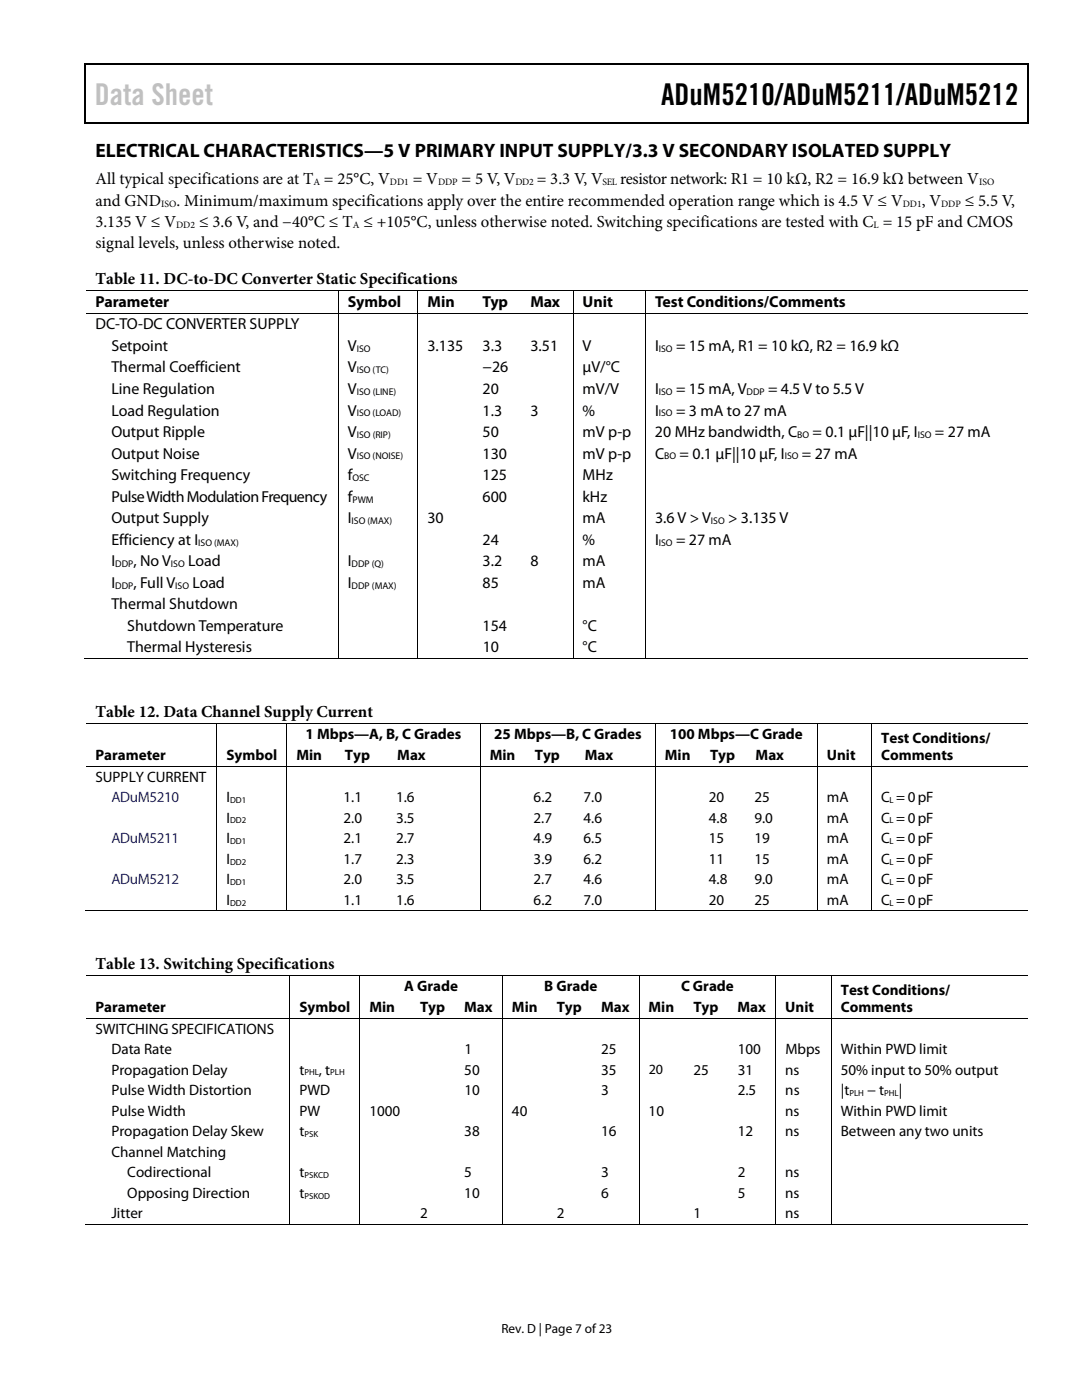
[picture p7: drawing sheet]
<svg xmlns="http://www.w3.org/2000/svg" width="216mm" height="279mm" viewBox="0 0 216 279" stroke-linecap="round" stroke-linejoin="round" font-family="sans-serif">
<defs><g id="words">
<text font-size="6" fill="#c0c0c0" x="18.9" y="21">Data Sheet</text>
<text font-size="6" x="132" y="21">ADuM5210/ADuM5211/ADuM5212</text>
<text font-size="3.9" x="19" y="31.3">ELECTRICAL CHARACTERISTICS—5 V PRIMARY INPUT SUPPLY/3.3 V SECONDARY ISOLATED SUPPLY</text>
<g font-size="3.3">
<text x="19" y="41.1">and GND</text>
<text x="19" y="36.8">All typical specifications are at T = 25°C, V</text>
<text x="35.2" y="41.1">. Minimum/maximum specifications apply over the entire recommended operation range which is 4.5 V ≤ V</text>
<text x="82.4" y="36.8">= V</text>
<text x="92.1" y="36.8">= 5 V, V</text>
<text x="107.1" y="36.8">= 3.3 V, V</text>
<text x="123.7" y="36.8">resistor network: R1 = 10 kΩ, R2 = 16.9 kΩ between V</text>
<text x="183.9" y="41.1">, V</text>
<text x="192.5" y="41.1">≤ 5.5 V,</text>
<text x="19" y="45.3">3.135 V ≤ V</text>
<text x="39.7" y="45.3">≤ 3.6 V, and −40°C ≤ T ≤ +105°C, unless otherwise noted. Switching specifications are tested with C = 15 pF and CMOS</text>
<text x="19.1" y="49.6">signal levels, unless otherwise noted.</text>
<text x="19.1" y="56.7">Table 11. DC-to-DC Converter Static Specifications</text>
<text x="19" y="143.1">Table 12. Data Channel Supply Current</text>
<text x="19" y="193.4">Table 13. Switching Specifications</text>
</g>
<g font-size="3.2">
<text x="19" y="61.3">Parameter</text>
<text x="19" y="65.7">DC-TO-DC CONVERTER SUPPLY</text>
<text x="69.4" y="61.3">Symbol</text>
<text x="85.3" y="61.3">Min</text>
<text x="96.3" y="61.3">Typ</text>
<text x="105.8" y="61.3">Max</text>
<text x="116.2" y="61.3">Unit</text>
<text x="130.7" y="61.3">Test Conditions/Comments</text>
<text x="22.2" y="70">Setpoint</text>
<text x="69.4" y="70">V</text>
<text x="85.3" y="70">3.135</text>
<text x="96.3" y="70">3.3</text>
<text x="105.8" y="70">3.51</text>
<text x="116.3" y="70">V</text>
<text x="130.7" y="70">I</text>
<text x="134.9" y="70">= 15 mA, R1 = 10 kΩ, R2 = 16.9 kΩ</text>
<text x="22.2" y="74.3">Thermal Coefficient</text>
<text x="69.4" y="74.3">V</text>
<text x="96.3" y="74.3">−26</text>
<text x="116.3" y="74.3">μV/°C</text>
<text x="22.2" y="78.6">Line Regulation</text>
<text x="22.2" y="82.9">Load Regulation</text>
<text x="69.4" y="78.6">V</text>
<text x="69.4" y="82.9">V</text>
<text x="96.3" y="82.9">1.3</text>
<text x="96.3" y="78.6">20</text>
<text x="105.8" y="82.9">3</text>
<text x="116.2" y="78.6">mV/V</text>
<text x="116.3" y="82.9">%</text>
<text x="130.7" y="78.6">I</text>
<text x="130.7" y="82.9">I</text>
<text x="134.9" y="78.6">= 15 mA, V</text>
<text x="134.9" y="82.9">= 3 mA to 27 mA</text>
<text x="153.2" y="78.6">= 4.5 V to 5.5 V</text>
<text x="22.2" y="87.2">Output Ripple</text>
<text x="69.4" y="87.2">V</text>
<text x="96.3" y="87.2">50</text>
<text x="116.2" y="87.2">mV p-p</text>
<text x="130.7" y="87.2">20 MHz bandwidth, C</text>
<text x="162.2" y="87.2">= 0.1 μF||10 μF, I</text>
<text x="186.6" y="87.2">= 27 mA</text>
<text x="22.2" y="91.5">Output Noise</text>
<text x="22.2" y="95.8">Switching Frequency</text>
<text x="69.4" y="91.5">V</text>
<text x="69.4" y="95.8">f</text>
<text x="96.3" y="91.5">130</text>
<text x="96.3" y="95.8">125</text>
<text x="116.3" y="95.8">MHz</text>
<text x="116.3" y="91.5">mV p-p</text>
<text x="130.7" y="91.5">C</text>
<text x="135.6" y="91.5">= 0.1 μF||10 μF, I</text>
<text x="160" y="91.5">= 27 mA</text>
<text x="22.2" y="100.1">Pulse Width Modulation Frequency</text>
<text x="69.4" y="100.1">f</text>
<text x="96.3" y="100.1">600</text>
<text x="116.2" y="100.1">kHz</text>
<text x="22.2" y="104.4">Output Supply</text>
<text x="69.4" y="104.4">I</text>
<text x="85.3" y="104.4">30</text>
<text x="116.2" y="104.4">mA</text>
<text x="130.7" y="104.4">3.6 V &gt; V</text>
<text x="145.3" y="104.4">&gt; 3.135 V</text>
<text x="22.2" y="108.7">Efficiency at I</text>
<text x="22.2" y="113">I</text>
<text x="26.6" y="113">, No V</text>
<text x="37.5" y="113">Load</text>
<text x="69.4" y="113">I</text>
<text x="96.3" y="113">3.2</text>
<text x="96.3" y="108.7">24</text>
<text x="105.8" y="113">8</text>
<text x="116.2" y="113">mA</text>
<text x="116.2" y="108.7">%</text>
<text x="130.7" y="108.7">I</text>
<text x="134.9" y="108.7">= 27 mA</text>
<text x="22.2" y="117.3">I</text>
<text x="26.6" y="117.3">, Full V</text>
<text x="38.4" y="117.3">Load</text>
<text x="69.4" y="117.3">I</text>
<text x="96.3" y="117.3">85</text>
<text x="116.2" y="117.3">mA</text>
<text x="22.2" y="121.6">Thermal Shutdown</text>
<text x="25.4" y="125.9">Shutdown Temperature</text>
<text x="96.3" y="125.9">154</text>
<text x="116.3" y="125.9">°C</text>
<text x="25.4" y="130.2">Thermal Hysteresis</text>
<text x="96.3" y="130.2">10</text>
<text x="116.3" y="130.2">°C</text>
</g>
<g font-size="3">
<text x="61" y="147.6">1 Mbps—A, B, C Grades</text>
<text x="98.6" y="147.6">25 Mbps—B, C Grades</text>
<text x="133.7" y="147.6">100 Mbps—C Grade</text>
<text x="175.8" y="148.3">Test Conditions/</text>
<text x="19" y="151.7">Parameter</text>
<text x="19" y="156">SUPPLY CURRENT</text>
<text x="45.2" y="151.7">Symbol</text>
<text x="59.1" y="151.7">Min</text>
<text x="68.8" y="151.7">Typ</text>
<text x="79.3" y="151.7">Max</text>
<text x="97.7" y="151.7">Min</text>
<text x="106.7" y="151.7">Typ</text>
<text x="116.7" y="151.7">Max</text>
<text x="132.7" y="151.7">Min</text>
<text x="141.7" y="151.7">Typ</text>
<text x="150.8" y="151.7">Max</text>
<text x="165" y="151.7">Unit</text>
<text x="175.8" y="151.7">Comments</text>
<text x="45.2" y="160.1">I</text>
<text x="68.6" y="160.1">1.1</text>
<text x="79" y="160.1">1.6</text>
<text x="106.5" y="160.1">6.2</text>
<text x="116.4" y="160.1">7.0</text>
<text x="141.5" y="160.1">20</text>
<text x="150.5" y="160.1">25</text>
<text x="165" y="160.1">mA</text>
<text x="175.8" y="160.1">C = 0 pF</text>
<text x="45.2" y="164.2">I</text>
<text x="68.6" y="164.2">2.0</text>
<text x="79" y="164.2">3.5</text>
<text x="106.5" y="164.2">2.7</text>
<text x="116.4" y="164.2">4.6</text>
<text x="141.4" y="164.2">4.8</text>
<text x="150.5" y="164.2">9.0</text>
<text x="165" y="164.2">mA</text>
<text x="175.8" y="164.2">C = 0 pF</text>
<text x="45.2" y="172.4">I</text>
<text x="45.2" y="168.3">I</text>
<text x="68.6" y="168.3">2.1</text>
<text x="68.6" y="172.4">1.7</text>
<text x="79" y="168.3">2.7</text>
<text x="79" y="172.4">2.3</text>
<text x="106.5" y="168.3">4.9</text>
<text x="106.5" y="172.4">3.9</text>
<text x="116.4" y="168.3">6.5</text>
<text x="116.4" y="172.4">6.2</text>
<text x="141.5" y="168.3">15</text>
<text x="141.5" y="172.4">11</text>
<text x="150.5" y="168.3">19</text>
<text x="150.5" y="172.4">15</text>
<text x="165" y="168.3">mA</text>
<text x="165" y="172.4">mA</text>
<text x="175.8" y="168.3">C = 0 pF</text>
<text x="175.8" y="172.4">C = 0 pF</text>
<text x="45.2" y="176.5">I</text>
<text x="68.6" y="176.5">2.0</text>
<text x="79" y="176.5">3.5</text>
<text x="106.5" y="176.5">2.7</text>
<text x="116.4" y="176.5">4.6</text>
<text x="141.4" y="176.5">4.8</text>
<text x="150.5" y="176.5">9.0</text>
<text x="165" y="176.5">mA</text>
<text x="175.8" y="176.5">C = 0 pF</text>
<text x="45.2" y="180.6">I</text>
<text x="68.6" y="180.6">1.1</text>
<text x="79" y="180.6">1.6</text>
<text x="106.5" y="180.6">6.2</text>
<text x="116.4" y="180.6">7.0</text>
<text x="141.5" y="180.6">20</text>
<text x="150.5" y="180.6">25</text>
<text x="165" y="180.6">mA</text>
<text x="175.8" y="180.6">C = 0 pF</text>
<text x="80.7" y="197.8">A Grade</text>
<text x="108.6" y="197.8">B Grade</text>
<text x="135.9" y="197.8">C Grade</text>
<text x="19" y="202">Parameter</text>
<text x="59.8" y="202">Symbol</text>
<text x="73.7" y="202">Min</text>
<text x="83.8" y="202">Typ</text>
<text x="92.6" y="202">Max</text>
<text x="102.2" y="202">Min</text>
<text x="111.1" y="202">Typ</text>
<text x="119.9" y="202">Max</text>
<text x="129.4" y="202">Min</text>
<text x="138.4" y="202">Typ</text>
<text x="147.2" y="202">Max</text>
<text x="156.7" y="202">Unit</text>
<text x="167.8" y="198.6">Test Conditions/</text>
<text x="167.8" y="202">Comments</text>
<text x="19" y="206.3">SWITCHING SPECIFICATIONS</text>
<text x="22.2" y="210.4">Data Rate</text>
<text x="22.2" y="214.5">Propagation Delay</text>
<text x="59.8" y="214.5">t</text>
<text x="63.6" y="214.5">, t</text>
<text x="92.6" y="214.5">50</text>
<text x="92.7" y="210.4">1</text>
<text x="120" y="214.5">35</text>
<text x="120" y="210.4">25</text>
<text x="138.4" y="214.5">25</text>
<text x="147.2" y="214.5">31</text>
<text x="147.2" y="210.4">100</text>
<text x="156.7" y="214.5">ns</text>
<text x="156.7" y="210.4">Mbps</text>
<text x="167.8" y="214.5">50% input to 50% output</text>
<text x="167.8" y="210.4">Within PWD limit</text>
<text x="22.2" y="218.5">Pulse Width Distortion</text>
<text x="59.8" y="218.5">PWD</text>
<text x="92.7" y="218.5">10</text>
<text x="120" y="218.5">3</text>
<text x="147.2" y="218.5">2.5</text>
<text x="156.7" y="218.5">ns</text>
<text x="167.8" y="218.5">|t</text>
<text x="173" y="218.5">− t</text>
<text x="179.3" y="218.5">|</text>
<text x="22.2" y="222.7">Pulse Width</text>
<text x="22.2" y="226.8">Propagation Delay Skew</text>
<text x="59.8" y="222.7">PW</text>
<text x="59.8" y="226.8">t</text>
<text x="73.7" y="222.7">1000</text>
<text x="92.6" y="226.8">38</text>
<text x="102.2" y="222.7">40</text>
<text x="119.9" y="226.8">16</text>
<text x="129.4" y="222.7">10</text>
<text x="147.2" y="226.8">12</text>
<text x="156.7" y="222.7">ns</text>
<text x="156.7" y="226.8">ns</text>
<text x="167.8" y="222.7">Within PWD limit</text>
<text x="167.8" y="226.8">Between any two units</text>
<text x="22.2" y="230.8">Channel Matching</text>
<text x="25.4" y="234.9">Codirectional</text>
<text x="25.4" y="239">Opposing Direction</text>
<text x="59.7" y="234.9">t</text>
<text x="59.7" y="239">t</text>
<text x="92.6" y="239">10</text>
<text x="92.6" y="234.9">5</text>
<text x="120" y="239">6</text>
<text x="120" y="234.9">3</text>
<text x="147.2" y="239">5</text>
<text x="147.2" y="234.9">2</text>
<text x="156.7" y="239">ns</text>
<text x="156.7" y="234.9">ns</text>
<text x="22.2" y="243.1">Jitter</text>
<text x="83.8" y="243.1">2</text>
<text x="111.1" y="243.1">2</text>
<text x="138.4" y="243.1">1</text>
<text x="156.7" y="243.1">ns</text>
</g>
<g font-size="3" fill="#00f">
<text x="22.2" y="160.1">ADuM5210</text>
<text x="22.2" y="168.3">ADuM5211</text>
<text x="22.2" y="176.5">ADuM5212</text>
</g>
<text font-size="2.8" x="129.4" y="214.3">20</text>
<text font-size="2.6" x="100.1" y="266">Rev. D | Page 7 of 23</text>
<g font-size="1.9">
<text x="32.2" y="41.2">ISO</text>
<text x="62.5" y="36.9">A</text>
<text x="77.8" y="36.9">DD1</text>
<text x="87.4" y="36.9">DDP</text>
<text x="102.8" y="36.9">DD2</text>
<text x="120.2" y="36.9">SEL</text>
<text x="180.1" y="41.2">DD1</text>
<text x="187.8" y="41.2">DDP</text>
<text x="195.4" y="36.9">ISO</text>
<text x="35.2" y="45.5">DD2</text>
<text x="70.4" y="45.5">A</text>
<text x="174.3" y="45.5">L</text>
<text x="71.2" y="70.2">ISO</text>
<text x="131.5" y="70.2">ISO</text>
<text x="71.2" y="74.5">ISO (TC)</text>
<text x="71.2" y="78.8">ISO (LINE)</text>
<text x="71.2" y="83.1">ISO (LOAD)</text>
<text x="131.5" y="78.8">ISO</text>
<text x="131.5" y="83.1">ISO</text>
<text x="149" y="78.8">DDP</text>
<text x="71.2" y="87.4">ISO (RIP)</text>
<text x="159.1" y="87.4">BO</text>
<text x="183.1" y="87.4">ISO</text>
<text x="70.3" y="96">OSC</text>
<text x="71.2" y="91.7">ISO (NOISE)</text>
<text x="132.5" y="91.7">BO</text>
<text x="156.6" y="91.7">ISO</text>
<text x="70.3" y="100.3">PWM</text>
<text x="70.2" y="104.6">ISO (MAX)</text>
<text x="141.9" y="104.6">ISO</text>
<text x="23" y="113.2">DDP</text>
<text x="34.1" y="113.2">ISO</text>
<text x="39.6" y="108.9">ISO (MAX)</text>
<text x="70.2" y="113.2">DDP (Q)</text>
<text x="131.5" y="108.9">ISO</text>
<text x="23" y="117.5">DDP</text>
<text x="35" y="117.5">ISO</text>
<text x="70.2" y="117.5">DDP (MAX)</text>
</g>
<g font-size="1.8">
<text x="45.9" y="160.2">DD1</text>
<text x="177.5" y="160.2">L</text>
<text x="45.9" y="164.3">DD2</text>
<text x="177.5" y="164.3">L</text>
<text x="45.9" y="168.4">DD1</text>
<text x="45.9" y="172.5">DD2</text>
<text x="177.5" y="168.4">L</text>
<text x="177.5" y="172.5">L</text>
<text x="45.9" y="176.6">DD1</text>
<text x="177.5" y="176.6">L</text>
<text x="45.9" y="180.7">DD2</text>
<text x="177.5" y="180.7">L</text>
<text x="60.7" y="214.6">PHL</text>
<text x="65.9" y="214.6">PLH</text>
<text x="169.5" y="218.7">PLH</text>
<text x="176.4" y="218.7">PHL</text>
<text x="60.7" y="226.9">PSK</text>
<text x="60.7" y="235.1">PSKCD</text>
<text x="60.7" y="239.2">PSKOD</text>
</g>
</g></defs>
<path d="M16.9 12.7h.2v1h-.2zM205.1 12.7h.2v1h-.2zM205.1 12.7h.2v.3h-.2zM82.3 24.4h.2v.3h-.2zM205.1 24.4h.2v.3h-.2z" fill="#000"/>
<path d="M16.9 12.8h188.2M17 13.7v11M205.2 13.7v11M205.1 24.5h-188.2" fill="none" stroke="#000" stroke-width=".25"/>
<g fill="none" stroke="#000" stroke-width=".2">
<path d="M17.1 58h188M67.5 58.1v4.4M83.4 58.1v4.4M114.3 58.1v4.4M128.8 58.1v4.4M17.1 62.5h188M67.5 62.6v69M83.4 62.6v69M114.3 62.6v69M128.8 62.6v69M16.9 131.5h50.5M67.6 131.5h15.7"/>
<path d="M83.5 131.5h30.8M114.4 131.5h14.3M128.9 131.5h76.2M17.1 144.4h188M17.1 152.9h188M43.3 144.5v8.3M43.3 153v28.8M57.2 144.5v8.3M57.2 153v28.8M95.8 144.5v8.3M95.8 153v28.8M130.8 144.5v8.3"/>
<path d="M130.8 153v28.8M163.1 144.5v8.3M163.1 153v28.8M173.9 144.5v8.3M173.9 153v28.8M16.9 181.8h26.3M17.1 194.7h188M43.4 181.8h13.7M57.3 181.8h38.5M57.8 194.8v8.3M71.8 194.8v8.3M95.9 181.8h34.8"/>
<path d="M100.3 194.8v8.3M127.5 194.8v8.3M130.9 181.8h32.1M154.8 194.8v8.3M163.2 181.8h10.7M165.9 194.8v8.3M174 181.8h31.1M17.1 203.2h188M57.8 203.3v41.1M71.8 203.3v41.1M100.3 203.3v41.1M127.5 203.3v41.1"/>
<path d="M154.8 203.3v41.1M165.9 203.3v41.1M16.9 244.3h40.9M57.9 244.3h13.8M71.9 244.3h28.3M100.4 244.3h27M127.6 244.3h27.1M154.9 244.3h10.9M165.9 244.3h39.2"/>
</g>
<use href="#words"/>
</svg>
